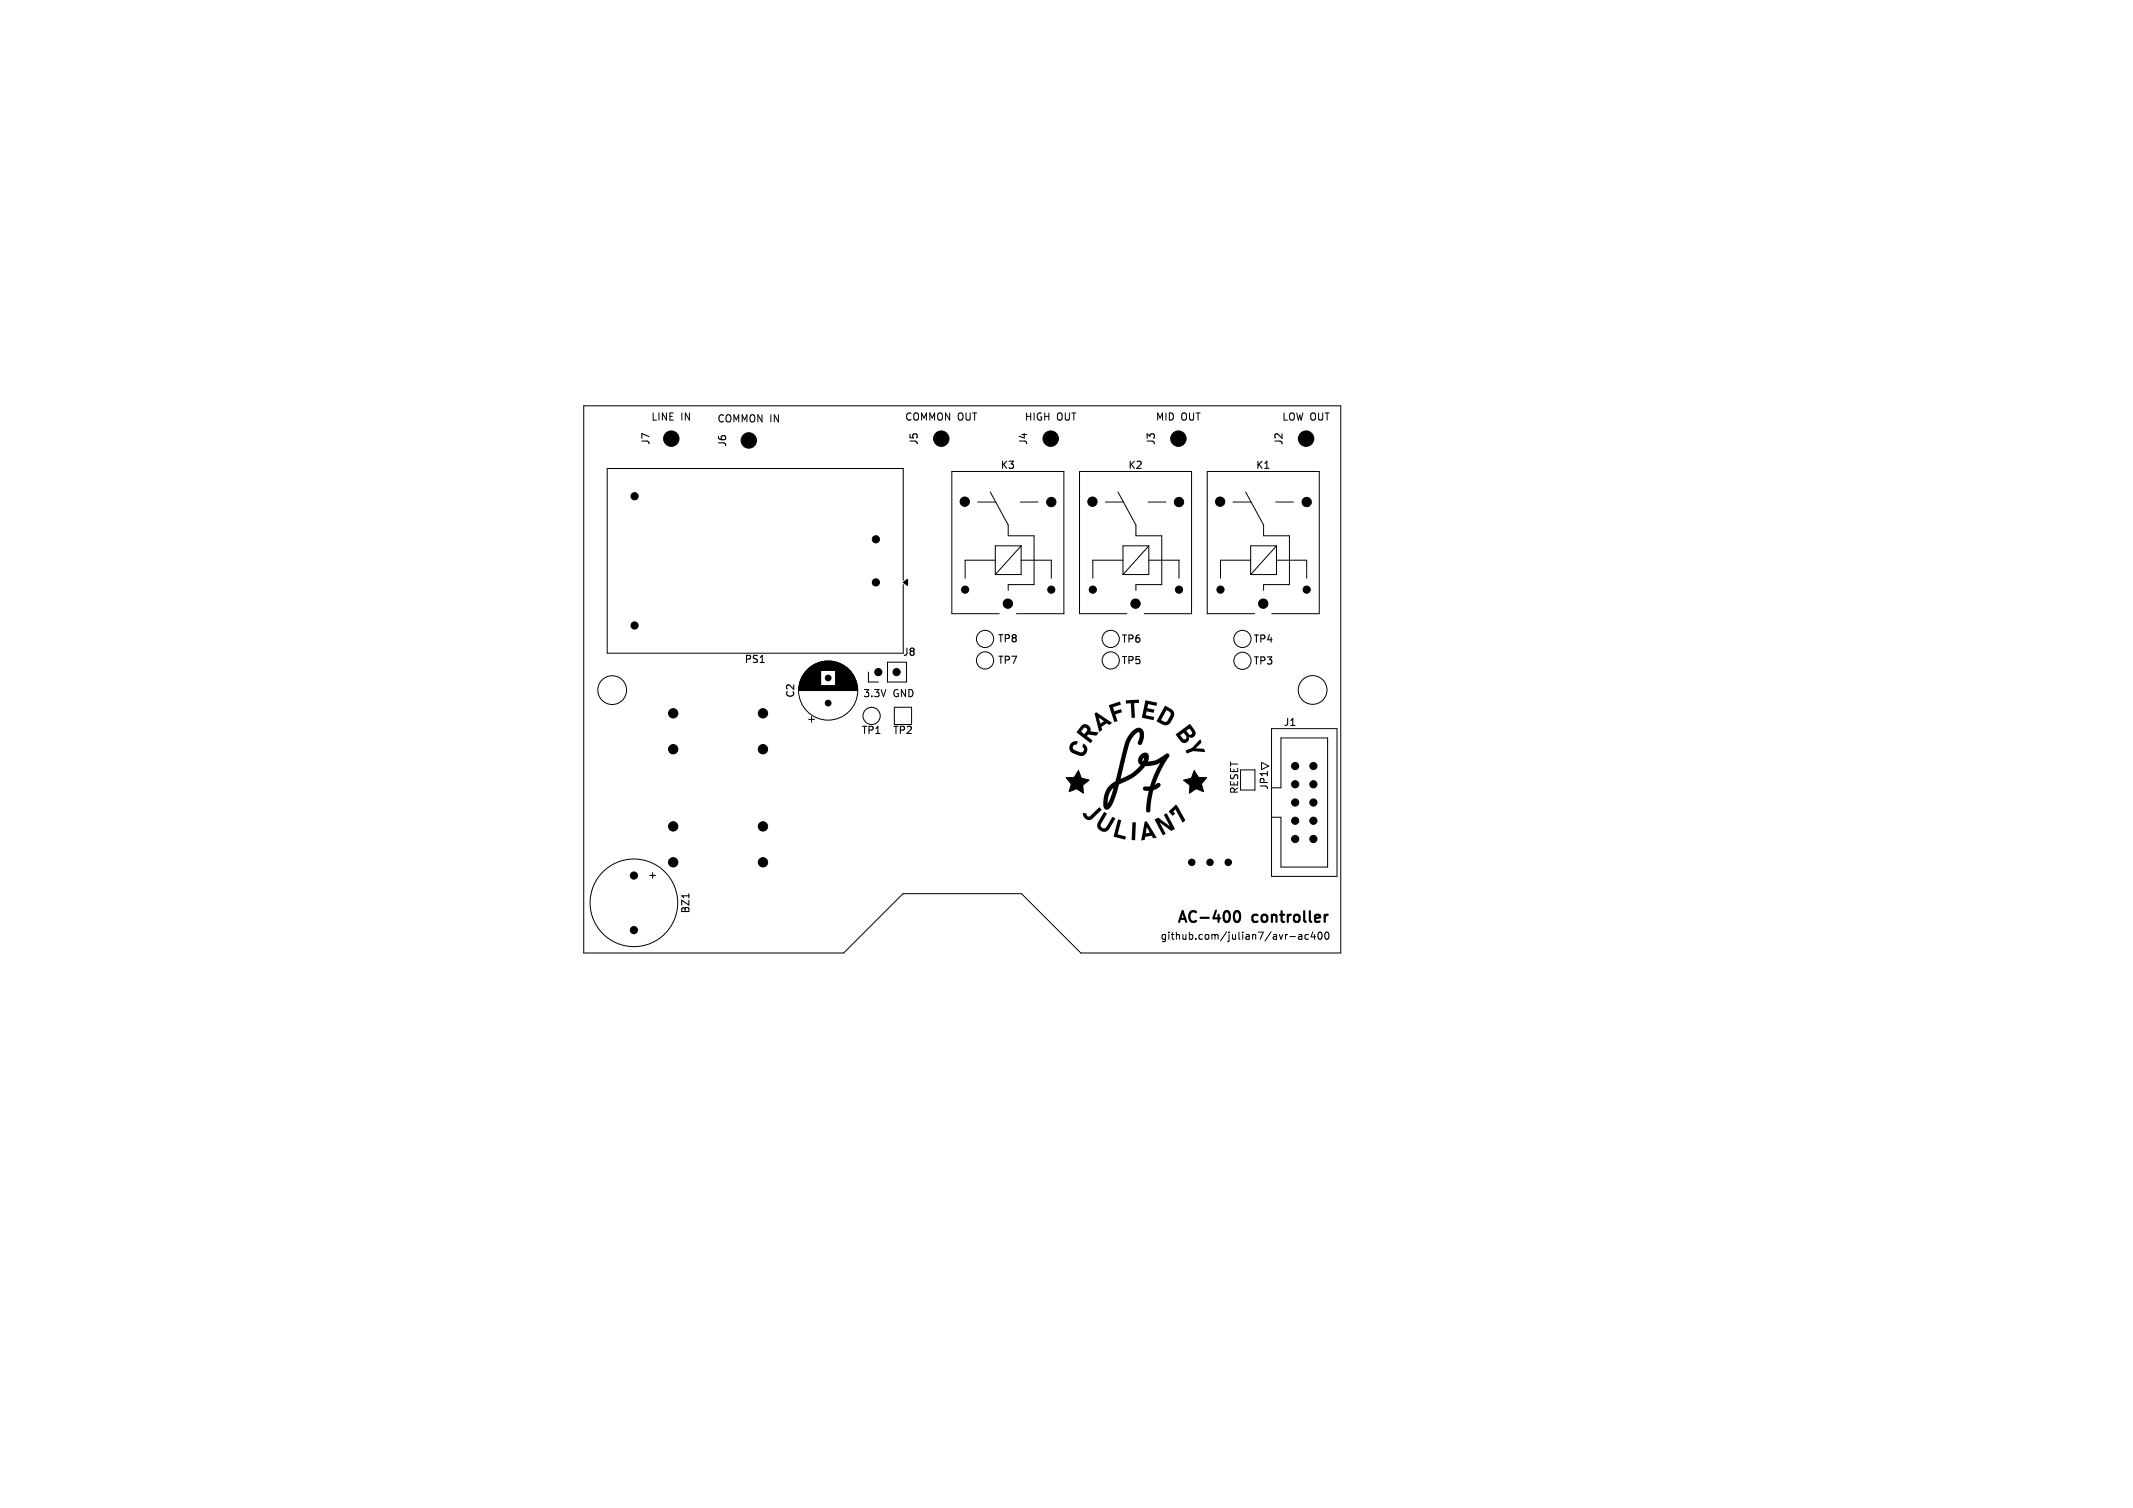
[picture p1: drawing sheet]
<svg xmlns="http://www.w3.org/2000/svg" width="297mm" height="210mm" viewBox="0 0 297 210" stroke-linecap="round" stroke-linejoin="round" font-family="sans-serif">
<defs><g id="words">
<g font-size="2.1">
<text x="163.8" y="128.6">AC-400</text>
<text x="174.5" y="128.6">controller</text>
</g>
<g font-size="1.4">
<text x="90.7" y="58.6">LINE</text>
<text x="94.8" y="58.6">IN</text>
<text x="99.9" y="58.9">COMMON IN</text>
<text x="126" y="58.6">COMMON OUT</text>
<text x="142.7" y="58.6">HIGH OUT</text>
<text x="160.9" y="58.6">MID OUT</text>
<text x="178.5" y="58.6">LOW OUT</text>
<text x="90.6" y="62.1" transform="rotate(-90 90.6 62.1)">J7</text>
<text x="101.3" y="62.3" transform="rotate(-90 101.3 62.3)">J6</text>
<text x="128" y="62.1" transform="rotate(-90 128 62.1)">J5</text>
<text x="139.2" y="65.5">K3</text>
<text x="143.2" y="62.1" transform="rotate(-90 143.2 62.1)">J4</text>
<text x="157" y="65.5">K2</text>
<text x="161" y="62.1" transform="rotate(-90 161 62.1)">J3</text>
<text x="174.8" y="65.5">K1</text>
<text x="178.8" y="62.1" transform="rotate(-90 178.8 62.1)">J2</text>
<text x="138.9" y="89.7">TP8</text>
<text x="156.1" y="89.7">TP6</text>
<text x="174.4" y="89.7">TP4</text>
<text x="103.6" y="92.5">PS1</text>
<text x="125.6" y="91.5">J8</text>
<text x="138.9" y="92.7">TP7</text>
<text x="156.1" y="92.7">TP5</text>
<text x="174.4" y="92.7">TP3</text>
<text x="110.8" y="97.3" transform="rotate(-90 110.8 97.3)">C2</text>
<text x="120.1" y="97.2">3.3V</text>
<text x="124.2" y="97.2">GND</text>
<text x="178.6" y="101.3">J1</text>
<text x="119.9" y="102.4">TP1</text>
<text x="124.2" y="102.4">TP2</text>
<text x="172.5" y="110.6" transform="rotate(-90 172.5 110.6)">RESET</text>
<text x="176.7" y="110.1" transform="rotate(-90 176.7 110.1)">JP1</text>
<text x="91.5" y="122.7" transform="rotate(-90 91.5 122.7)">+</text>
<text x="96.2" y="127.3" transform="rotate(-90 96.2 127.3)">BZ1</text>
<text x="161.5" y="130.9">github.com/julian7/avr-ac400</text>
</g>
</g></defs>
<path d="M172 127a.36 .36 0 0 1 .3-.1 .36 .36 0 0 1 .3 .3 .77 .77 0 0 1-.4 1.2 .91 .91 0 0 1-.2-1.4zM184.7 127.4h.2" fill="none" stroke="#000" stroke-width=".3"/>
<g fill="none" stroke="#000" stroke-width=".14">
<path d="M81.3 56.5h105.4v76.2h-36.2l-8.3-8.2h-16.5l-8.2 8.2h-36.2zM136.1 69.9h2.5M137.9 68.5l2.5 4.6v1.5h3.6v6.8h-3.6v.8M138.6 78h-4.2v2.5M142.1 69.9h2.4M142.2 78h4.2v2.5M142.2 76h-3.6v4M142.2 76v4h-3.6M142.2 76l-3.6 4M153.9 69.9h2.5M155.7 68.5l2.5 4.6v1.5h3.6v6.8h-3.6v.8M156.4 78h-4.2v2.5"/>
<path d="M159.9 69.9h2.4M160 78h4.2v2.5M160 76h-3.6v4M160 76l-3.6 4M160 76v4h-3.6M171.7 69.9h2.5M173.4 68.5l2.5 4.6v1.5h3.6v6.8h-3.6v.8M174.1 78h-4.2v2.5M177.6 69.9h2.5M177.7 78h4.2v2.5M177.7 76h-3.6v4M177.7 76v4h-3.6"/>
<path d="M177.7 76l-3.6 4M111.2 96.1h8.2M111.2 96.2h8.2M111.2 96h8.2M111.2 95.9h8.2M111.2 95.8h8.2M111.3 95.8h8.1M111.3 95.7h8.1M111.3 95.6h8.1M111.3 95.5h8M111.3 95.4h3M111.3 95.3h3"/>
<path d="M111.3 95.2h3M111.4 95.2h2.9M111.4 95.1h2.9M111.4 95h2.9M111.4 94.9h2.9M111.5 94.8h2.8M111.5 94.7h2.8M111.5 94.6h2.8M111.6 94.6h2.7M111.6 94.5h2.7M111.6 94.4h2.7M111.7 94.3h2.6"/>
<path d="M111.7 94.2h2.6M111.8 94.2h2.5M111.8 94.1h2.5M111.8 94h2.5M111.9 94h2.4M111.9 93.9h2.4M112 93.8h2.3M112 93.7h2.3M112.1 93.7h2.2M112.1 93.6h2.2M112.2 93.6h2.1M112.2 93.5h2.1"/>
<path d="M112.3 93.4h2M112.3 93.4h6M112.4 93.3h5.9M112.4 93.3h5.8M112.4 93.2h5.8M112.5 93.2h5.6M112.6 93.1h5.5M112.6 93.1h5.4M112.7 93h5.3M112.7 93h5.2M112.8 93h5.1M112.8 92.9h5"/>
<path d="M112.9 92.9h4.9M112.9 92.8h4.8M113 92.8h4.7M113 99.8v.8M113 92.8h4.6M113.1 92.7h4.4M113.2 92.7h4.3M113.2 92.6h4.2M113.3 92.6h4.1M113.4 92.6h3.9M113.4 92.5h3.8M113.5 92.5h3.6"/>
<path d="M113.6 92.4h3.4M113.7 92.4h3.3M113.8 92.4h3.1M113.9 92.3h2.9M114 92.3h2.7M114.1 92.2h2.4M114.2 92.2h2.2M114.4 92.2h1.9M114.5 92.1h1.6M114.8 92.1h1M116.4 95h2.8M116.4 95.4h2.9"/>
<path d="M116.4 95.3h2.9M116.4 95.2h2.9M116.4 95.1h2.9M116.4 94.9h2.8M116.4 94.8h2.8M116.4 94.7h2.7M116.4 94.6h2.7M116.4 94.5h2.7M116.4 94.5h2.6M116.4 94.4h2.6M116.4 94.3h2.6M116.4 94.3h2.5"/>
<path d="M116.4 94.2h2.5M116.4 94.1h2.5M116.4 94.1h2.4M116.4 94h2.4M116.4 93.9h2.3M116.4 93.8h2.3M116.4 93.8h2.2M116.4 93.7h2.2M116.4 93.6h2.1M116.4 93.5h2M116.4 93.4h2M116.4 93.4h1.9"/>
<path d="M120.9 93.6v1.4h1.4M123.6 92.2h2.6v2.8h-2.6zM124.5 98.5h2.4v2.4h-2.4zM125.8 80.8v-15.6h-41.3v25.8h41.3v-9.6M139.1 85.5h-6.6v-19.8h15.6v19.8h-6.6M156.9 85.5h-6.6v-19.8h15.6v19.8h-6.6M174.7 85.5h-6.6v-19.8h15.6v19.8h-6.6M112.6 100.2h.8M172.7 107.2h2v2.8h-2zM175.7 106.2l1 .5-1 .5zM177.1 101.5h9.1v20.6h-9.1zM177.1 109.7h1.3v-6.9h6.5v18h-6.5v-7h-1.3"/>
<path d="M179.6 130.4h.8M180.8 130.2h.4l.1 .6M181.3 130.4h-.4l-.1 .2 .1 .2h.4M182.2 130.2l-.3-.1-.2 .2 .1 .5h.4M182.8 129.8l-.2 .7h.6M183 130.1v.7M183.7 129.9l.1-.1a.53 .53 0 0 1 .3 .5 .53 .53 0 0 1-.3 .5 .66 .66 0 0 1-.1-.9zM184.6 129.9l.1-.1a.53 .53 0 0 1 .4 .5 .53 .53 0 0 1-.4 .5 .66 .66 0 0 1-.1-.9z"/>
<circle cx="85.2" cy="96.1" r="2"/>
<circle cx="115.3" cy="96.2" r="4.1"/>
<circle cx="121.4" cy="99.7" r="1.2"/>
<circle cx="137.2" cy="89" r="1.2"/>
<circle cx="137.2" cy="92" r="1.2"/>
<circle cx="154.7" cy="92" r="1.2"/>
<circle cx="154.7" cy="89" r="1.2"/>
<circle cx="173" cy="89" r="1.2"/>
<circle cx="173" cy="92" r="1.2"/>
<circle cx="182.8" cy="96.1" r="2"/>
<circle cx="88.3" cy="125.7" r="6.1"/>
</g>
<path d="M176.5 107.5v.5M95.9 124.5v.5" fill="none" stroke="#000" stroke-width=".15"/>
<g fill="#000">
<path d="M154.4 98.2l1.5-.5 .2 .4-1.1 .4 .2 .6 .9-.3 .1 .4-.9 .3 .3 .9-.4 .2zM156.8 97.5l1.8-.1v.5h-.7l.1 2.1h-.4l-.1-2.1-.7 .1zM159.5 97.5l1.6 .4-.1 .4-1.1-.2-.2 .5 1 .2-.1 .5-.9-.2-.2 .5 1.2 .2-.1 .5-1.6-.3zM162.2 98.3l1 .5 .3 .6-.1 .4-.5 .9-.2 .2-.4 .1-.4-.1-.9-.5 .1-.1h.6l.6 .2 .3-.2 .4-.9-.1-.2-.5-.3-.7 1.4h-.6zM149.2 103.5l.4-.3 .5 .1-.2 .4-.4 .2-.1 .3 .2 .3 .9 .3 .2-.1 .2-.2v-.3l-.2-.2 .2-.5 .1 .1 .3 .3 .1 .4v.3l-.2 .4-.3 .2-.4 .1-1.3-.5-.2-.3-.1-.3 .1-.4zM150.6 101l.3-.1h.4l.5 .4v.6l1.2 .1-.3 .5-1.2-.2-.2 .2 .8 .6-.3 .4-1.9-1.5 .1-.1h.5l.5 .3 .4-.5-.2-.4-.3 .1-.4 .5h-.5zM150.8 113.2l.5 .1 .1 .3 .2 .1 1.5-1.3 .3 .4-1.3 1.2-.4 .2h-.3l-.4-.3-.2-.3zM153.7 113.1l.4 .2-.8 1.5v.3l.2 .2 .3 .1 .2-.2 .9-1.5 .4 .3-.9 1.5-.3 .3h-.3l-.7-.2-.2-.3-.1-.3 .1-.5zM152.4 99.4l.3-.2 2.2 1.5-.5 .3-.3-.3-.7 .5 .1 .4-.4 .3-.6-2h.5l.2 .9 .5-.4-.7-.5h-.5zM155.7 114.1l.4 .1-.5 2 1.2 .3-.1 .4-1.6-.4zM157.7 114.5h.5l-.1 2.5h-.5zM157.6 101.9l.7-.5h.6l.4 .5v.9l-.4 .8-.2 .2-.2-.1-.1-.3 .3-1-.1-.5-.6 .5-.6 .7-.4 1.3-1 4.1 .4-.2a5.9 5.9 0 0 0 2.4-1.8l-.2-.2-.1-.4h.6l.1 .1 .1-.5-.2 .4h-.6v-.2l.3-.5 .5-.4h.3l.3 .2 .1 .5-.2 .6 1.1-.2 1.6-1 .3 .1v.4a14.1 14.1 0 0 0-2.6 7.6l-.3 .1-.3-.2a13.5 13.5 0 0 1 2-6.7l-1 .4-1.1 .1-.6 .7-1 .8-2.1 1-.5 1.7-.4 1.2-.5 .5-.4 .1-.3-.2-.1-.6h.6l.1-.2 .8-2-.2 .1a2.7 2.7 0 0 0-.7 2.1h-.6a3.1 3.1 0 0 1 1.7-3.1l1.1-4.5a4.3 4.3 0 0 1 1.2-2.4z"/>
<path d="M159.4 114.4h.3l1.4 2.3h-.5l-.2-.3-.9 .1-.1 .5h-.5l.2-.9 1-.1-.4-.8-.2 .9h-.4zM159.2 109.6l1.3-.1 .9-.5 .2 .2v.2l-.4 .4a1.94 1.94 0 0 1-2 .2l-.1-.2zM160.8 114.1l.5-.2 1.6 1.2-.8-1.6 .3-.3 1.2 2.2-.5 .3-1.6-1.2 .8 1.6-.4 .2zM162.7 113l1-1 1.3 2.2-.3 .4-1-1.9-.3 .3 .2 .3-.3 .3zM163.7 102.3l.7-.5h.8l.4 .5h.3l.1-.3-.4-.6-.4 .4h-.8l1.3-1 .7 .9 .1 .4-.1 .3-.3 .3h-.3l-.3-.1 .1 .3-.1 .2-.3 .3-.3 .1-.4-.2-.7-.9h.5l.4 .5 .3 .1 .2-.2v-.2l-.4-.6-.5 .4h-.5zM165.1 104.5l.9-.3 1.1-1.3 .2 .5-.8 .8 1.2 .1 .1 .4-1.7-.1-.9 .3z"/>
</g>
<g fill="#000" stroke="#000" stroke-width=".14">
<path d="M125.8 81.1l.6-.4v.8zM148.4 108.3h1.2l.6-1 .4 1.1 1.1 .2-.9 .7v1.2l-.9-.7-1 .5 .3-1.1zM164.8 108.7l1.1-.3 .4-1.1 .6 1h1.1l-.7 .9 .3 1.1-1.1-.5-.9 .7 .1-1.2z"/>
<circle cx="88.4" cy="69.1" r=".5"/>
<circle cx="93.5" cy="61.1" r="1.07"/>
<circle cx="104.3" cy="61.3" r="1.07"/>
<circle cx="122" cy="75.1" r=".5"/>
<circle cx="131.1" cy="61.1" r="1.07"/>
<circle cx="134.3" cy="69.9" r=".65"/>
<circle cx="146.3" cy="61.1" r="1.07"/>
<circle cx="146.4" cy="69.9" r=".65"/>
<circle cx="152.1" cy="69.9" r=".65"/>
<circle cx="164.1" cy="61.1" r="1.07"/>
<circle cx="164.2" cy="69.9" r=".65"/>
<circle cx="169.9" cy="69.9" r=".65"/>
<circle cx="181.9" cy="61.1" r="1.07"/>
<circle cx="181.9" cy="69.9" r=".65"/>
<circle cx="88.4" cy="87.1" r=".5"/>
<circle cx="93.7" cy="99.3" r=".65"/>
<circle cx="106.2" cy="99.3" r=".65"/>
<circle cx="115.3" cy="94.4" r=".4"/>
<circle cx="115.3" cy="97.9" r=".4"/>
<circle cx="122" cy="81.1" r=".5"/>
<circle cx="122.3" cy="93.6" r=".5"/>
<circle cx="124.8" cy="93.6" r=".5"/>
<circle cx="134.4" cy="82.1" r=".5"/>
<circle cx="140.3" cy="84.1" r=".65"/>
<circle cx="146.4" cy="82.1" r=".5"/>
<circle cx="152.2" cy="82.1" r=".5"/>
<circle cx="158.1" cy="84.1" r=".65"/>
<circle cx="164.2" cy="82.1" r=".5"/>
<circle cx="169.9" cy="82.1" r=".5"/>
<circle cx="175.9" cy="84.1" r=".65"/>
<circle cx="181.9" cy="82.1" r=".5"/>
<circle cx="93.7" cy="115.1" r=".65"/>
<circle cx="93.7" cy="104.3" r=".65"/>
<circle cx="106.2" cy="115.1" r=".65"/>
<circle cx="106.2" cy="104.3" r=".65"/>
<circle cx="180.3" cy="109.2" r=".5"/>
<circle cx="180.3" cy="106.7" r=".5"/>
<circle cx="180.3" cy="111.8" r=".5"/>
<circle cx="180.3" cy="116.8" r=".5"/>
<circle cx="180.3" cy="114.3" r=".5"/>
<circle cx="182.9" cy="116.8" r=".5"/>
<circle cx="182.9" cy="109.2" r=".5"/>
<circle cx="182.9" cy="106.7" r=".5"/>
<circle cx="182.9" cy="114.3" r=".5"/>
<circle cx="182.9" cy="111.8" r=".5"/>
<circle cx="88.3" cy="121.9" r=".5"/>
<circle cx="88.3" cy="129.5" r=".5"/>
<circle cx="93.7" cy="120.1" r=".65"/>
<circle cx="106.2" cy="120.1" r=".65"/>
<circle cx="165.9" cy="120.1" r=".45"/>
<circle cx="168.5" cy="120.1" r=".45"/>
<circle cx="171" cy="120.1" r=".45"/>
</g>
<use href="#words"/>
</svg>
